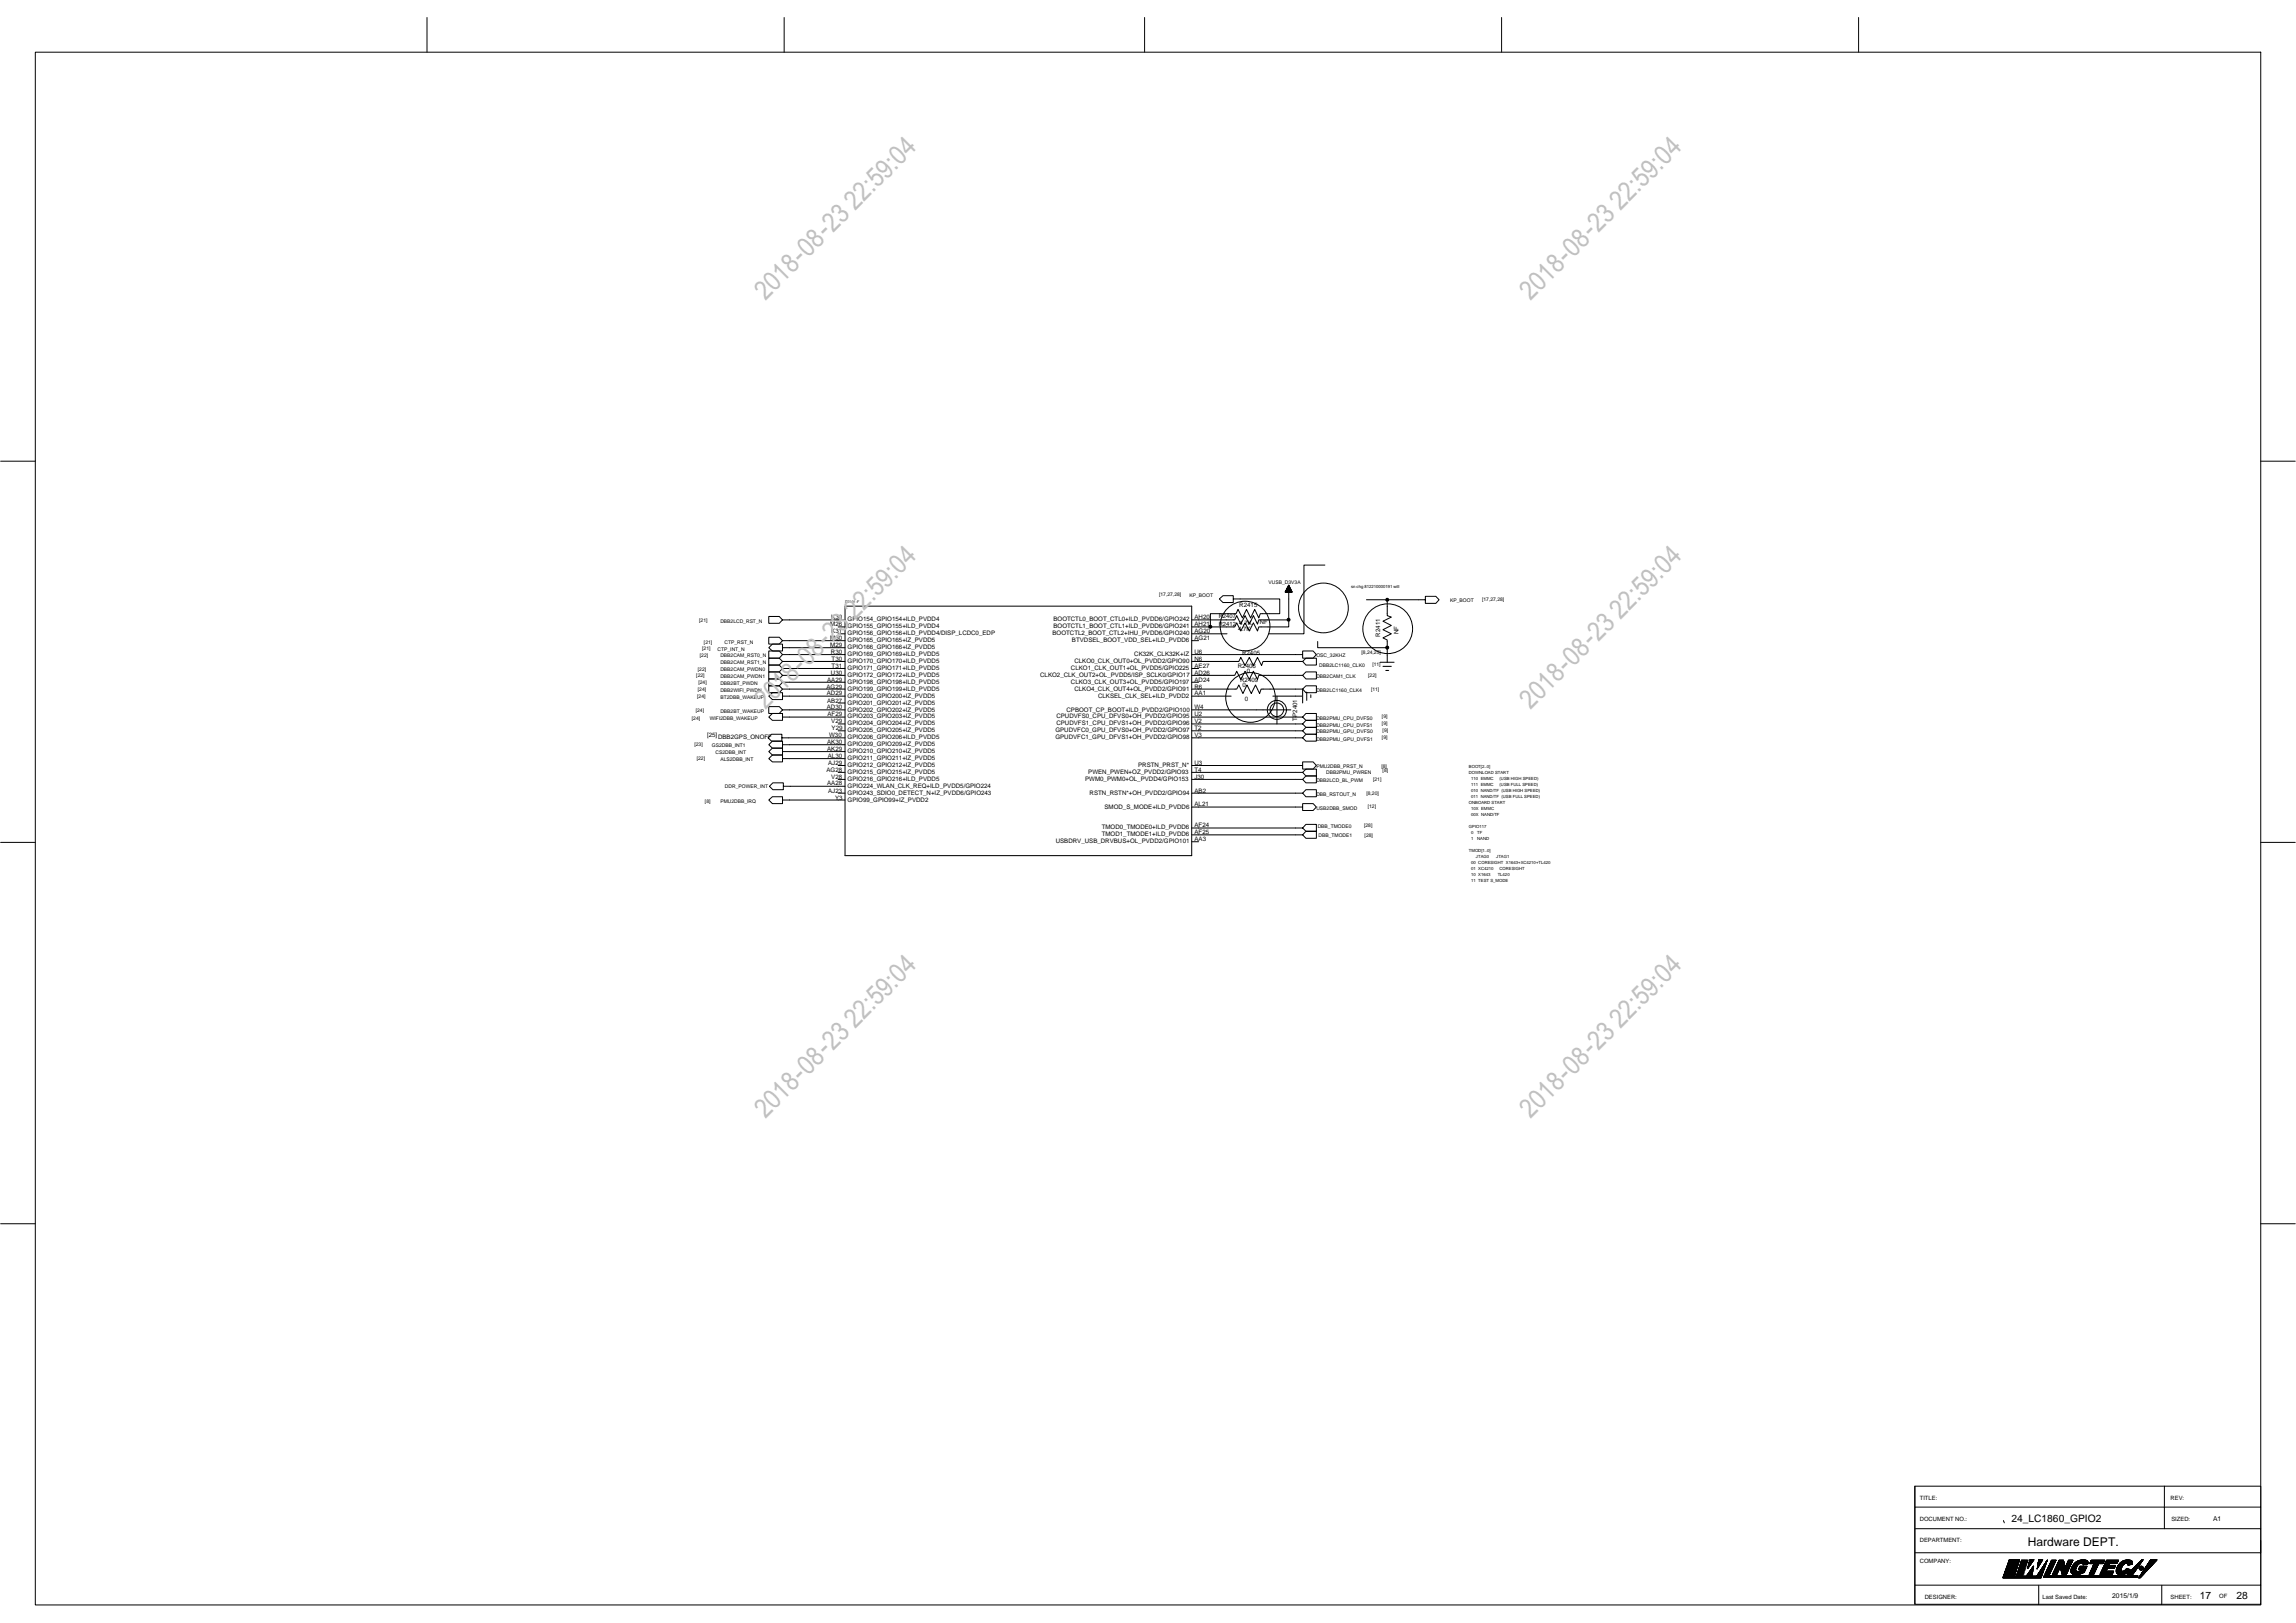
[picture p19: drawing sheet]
<svg xmlns="http://www.w3.org/2000/svg" width="297mm" height="210mm" viewBox="0 0 297 210" stroke-linecap="round" stroke-linejoin="round" font-family="sans-serif">
<defs><g id="words">
<g font-size="3.5" fill="#c0c0c0">
<text x="99" y="38.9" transform="rotate(-45 99 38.9)">2018-08-23 22:59:04</text>
<text x="198" y="38.9" transform="rotate(-45 198 38.9)">2018-08-23 22:59:04</text>
<text x="99" y="91.8" transform="rotate(-45 99 91.8)">2018-08-23 22:59:04</text>
<text x="198" y="91.8" transform="rotate(-45 198 91.8)">2018-08-23 22:59:04</text>
<text x="99" y="144.7" transform="rotate(-45 99 144.7)">2018-08-23 22:59:04</text>
<text x="198" y="144.7" transform="rotate(-45 198 144.7)">2018-08-23 22:59:04</text>
</g>
<text font-size="1.6" x="262.4" y="200">Hardware DEPT.</text>
<g font-size="1.3">
<text x="260.2" y="196.9">24_LC1860_GPIO2</text>
<text x="284.6" y="206.8">17</text>
<text x="289.3" y="206.9">28</text>
</g>
<g font-size=".9">
<text x="286.3" y="196.8">A1</text>
<text x="273.3" y="206.8">2015/1/9</text>
</g>
<g font-size=".8">
<text x="107.4" y="83.7">M29</text>
<text x="107.4" y="82.8">M30</text>
<text x="107.4" y="81">M26</text>
<text x="107.5" y="81.9">K31</text>
<text x="107.5" y="80.1">K30</text>
<text x="109.7" y="84">GPIO166_GPIO166+IZ_PVDD5</text>
<text x="109.7" y="83.1">GPIO165_GPIO165+IZ_PVDD5</text>
<text x="109.7" y="82.2">GPIO156_GPIO156+ILD_PVDD4/DISP_LCDC0_EDP</text>
<text x="109.7" y="81.3">GPIO155_GPIO155+ILD_PVDD4</text>
<text x="109.7" y="80.4">GPIO154_GPIO154+ILD_PVDD4</text>
<text x="136.2" y="82.2">BOOTCTL2_BOOT_CTL2+IHU_PVDD6/GPIO240</text>
<text x="136.3" y="81.3">BOOTCTL1_BOOT_CTL1+ILD_PVDD6/GPIO241</text>
<text x="136.3" y="80.4">BOOTCTL0_BOOT_CTL0+ILD_PVDD6/GPIO242</text>
<text x="138.7" y="83.1">BTVDSEL_BOOT_VDD_SEL+ILD_PVDD6</text>
<text x="154.5" y="82.8">AG21</text>
<text x="154.5" y="81">AH21</text>
<text x="154.5" y="81.9">AG20</text>
<text x="154.5" y="80.1">AH20</text>
<text x="157.7" y="80">R2407</text>
<text x="157.7" y="81">R2412</text>
<text x="160.2" y="81.7">4.7K</text>
<text x="160.3" y="78.5">R2415</text>
<text x="160.3" y="80.9">4.7K</text>
<text x="163" y="80.7">NF</text>
<text x="178.6" y="82.4" transform="rotate(-90 178.6 82.4)">R2411</text>
<text x="180.9" y="82.1" transform="rotate(-90 180.9 82.1)">NF</text>
<text x="106.9" y="89.1">AG29</text>
<text x="107" y="90">AD29</text>
<text x="107" y="88.2">AA29</text>
<text x="107.5" y="87.3">U30</text>
<text x="107.5" y="84.6">R30</text>
<text x="107.6" y="86.4">T31</text>
<text x="107.6" y="85.5">T30</text>
<text x="109.7" y="88.5">GPIO198_GPIO198+ILD_PVDD5</text>
<text x="109.7" y="87.5">GPIO172_GPIO172+ILD_PVDD5</text>
<text x="109.7" y="89.4">GPIO199_GPIO199+ILD_PVDD5</text>
<text x="109.7" y="86.7">GPIO171_GPIO171+ILD_PVDD5</text>
<text x="109.7" y="85.8">GPIO170_GPIO170+ILD_PVDD5</text>
<text x="109.7" y="84.9">GPIO169_GPIO169+ILD_PVDD5</text>
<text x="134.6" y="87.5">CLKO2_CLK_OUT2+OL_PVDD5/ISP_SCLK0/GPIO17</text>
<text x="138.6" y="88.5">CLKO3_CLK_OUT3+OL_PVDD5/GPIO197</text>
<text x="138.6" y="86.7">CLKO1_CLK_OUT1+OL_PVDD5/GPIO225</text>
<text x="139" y="89.4">CLKO4_CLK_OUT4+OL_PVDD2/GPIO91</text>
<text x="139" y="85.8">CLKO0_CLK_OUT0+OL_PVDD2/GPIO90</text>
<text x="146.7" y="84.9">CK32K_CLK32K+IZ</text>
<text x="154.5" y="90">AA1</text>
<text x="154.5" y="89.1">R6</text>
<text x="154.5" y="87.3">AD26</text>
<text x="154.5" y="88.2">AD24</text>
<text x="154.5" y="85.5">N6</text>
<text x="154.5" y="86.4">AE27</text>
<text x="154.5" y="84.6">U6</text>
<text x="160.1" y="86.5">R2406</text>
<text x="160.4" y="88.3">R2409</text>
<text x="160.7" y="84.7">R2405</text>
<text x="160.8" y="88.8">0</text>
<text x="161.3" y="87.1">0</text>
<text x="91.5" y="95.4">[25]</text>
<text x="92.9" y="95.6">DBB2GPS_ONOFF</text>
<text x="107" y="91.8">AD30</text>
<text x="107" y="90.9">AB27</text>
<text x="107.1" y="92.7">AF29</text>
<text x="107.3" y="95.4">W30</text>
<text x="107.5" y="93.6">V29</text>
<text x="107.6" y="94.5">Y29</text>
<text x="109.7" y="94.7">GPIO205_GPIO205+IZ_PVDD5</text>
<text x="109.7" y="95.6">GPIO206_GPIO206+ILD_PVDD5</text>
<text x="109.7" y="92.1">GPIO202_GPIO202+IZ_PVDD5</text>
<text x="109.7" y="92.9">GPIO203_GPIO203+IZ_PVDD5</text>
<text x="109.7" y="93.9">GPIO204_GPIO204+IZ_PVDD5</text>
<text x="109.7" y="90.3">GPIO200_GPIO200+IZ_PVDD5</text>
<text x="109.7" y="91.2">GPIO201_GPIO201+IZ_PVDD5</text>
<text x="136.5" y="94.7">GPUDVFC0_GPU_DFVS0+OH_PVDD2/GPIO97</text>
<text x="136.5" y="95.6">GPUDVFC1_GPU_DFVS1+OH_PVDD2/GPIO98</text>
<text x="136.7" y="92.9">CPUDVFS0_CPU_DFVS0+OH_PVDD2/GPIO95</text>
<text x="136.7" y="93.9">CPUDVFS1_CPU_DFVS1+OH_PVDD2/GPIO96</text>
<text x="138" y="92.1">CPBOOT_CP_BOOT+ILD_PVDD2/GPIO100</text>
<text x="142.1" y="90.3">CLKSEL_CLK_SEL+ILD_PVDD2</text>
<text x="154.5" y="94.5">T2</text>
<text x="154.5" y="95.4">V3</text>
<text x="154.5" y="91.8">W4</text>
<text x="154.5" y="92.7">U2</text>
<text x="154.5" y="93.6">V2</text>
<text x="161" y="90.6">0</text>
<text x="167.8" y="93.2" transform="rotate(-90 167.8 93.2)">TP2401</text>
<text x="106.9" y="99.8">AG28</text>
<text x="107" y="101.6">AA28</text>
<text x="107" y="97.2">AK29</text>
<text x="107" y="96.2">AK30</text>
<text x="107.1" y="98">AL30</text>
<text x="107.1" y="98.9">AJ29</text>
<text x="107.5" y="100.7">V28</text>
<text x="109.7" y="101.9">GPIO224_WLAN_CLK_REQ+ILD_PVDD5/GPIO224</text>
<text x="109.7" y="101">GPIO216_GPIO216+ILD_PVDD5</text>
<text x="109.7" y="100.1">GPIO215_GPIO215+IZ_PVDD5</text>
<text x="109.7" y="99.2">GPIO212_GPIO212+IZ_PVDD5</text>
<text x="109.7" y="97.4">GPIO210_GPIO210+IZ_PVDD5</text>
<text x="109.7" y="98.3">GPIO211_GPIO211+IZ_PVDD5</text>
<text x="109.7" y="96.5">GPIO209_GPIO209+IZ_PVDD5</text>
<text x="140.4" y="101">PWM0_PWM0+OL_PVDD4/GPIO153</text>
<text x="140.8" y="100.1">PWEN_PWEN+OZ_PVDD2/GPIO93</text>
<text x="147.3" y="99.2">PRSTN_PRST_N*</text>
<text x="154.5" y="100.7">J30</text>
<text x="154.5" y="99.8">T4</text>
<text x="154.5" y="98.9">U3</text>
<text x="107.1" y="102.6">AJ23</text>
<text x="108" y="103.4">Y3</text>
<text x="109.7" y="102.8">GPIO243_SDIO0_DETECT_N+IZ_PVDD6/GPIO243</text>
<text x="109.7" y="103.7">GPIO99_GPIO99+IZ_PVDD2</text>
<text x="141" y="102.8">RSTN_RSTN*+OH_PVDD2/GPIO94</text>
<text x="142.5" y="107.3">TMOD0_TMODE0+ILD_PVDD6</text>
<text x="142.9" y="104.6">SMOD_S_MODE+ILD_PVDD6</text>
<text x="154.5" y="107">AF24</text>
<text x="154.5" y="107.9">AF25</text>
<text x="154.5" y="104.3">AL21</text>
<text x="154.5" y="102.6">AB2</text>
<text x="136.6" y="109.1">USBDRV_USB_DRVBUS+OL_PVDD2/GPIO101</text>
<text x="142.5" y="108.2">TMOD1_TMODE1+ILD_PVDD6</text>
<text x="154.5" y="108.8">AA3</text>
<text x="248.4" y="196.8">DOCUMENT NO.:</text>
<text x="248.4" y="194.1">TITLE:</text>
<text x="280.8" y="194">REV:</text>
<text x="280.9" y="196.8">SIZED:</text>
<text x="248.4" y="199.5">DEPARTMENT:</text>
<text x="248.4" y="202.2">COMPANY:</text>
<text x="249" y="206.8">DESIGNER:</text>
<text x="264.2" y="206.8">Last Saved Date:</text>
<text x="280.8" y="206.8">SHEET:</text>
<text x="287.1" y="206.7">OF</text>
</g>
<g font-size=".6">
<text x="150" y="77.2">[17,27,28]</text>
<text x="153.9" y="77.2">KP_BOOT</text>
<text x="164.1" y="75.5">VUSB_D3V3A</text>
<text x="187.6" y="77.9">KP_BOOT</text>
<text x="191.7" y="77.8">[17,27,28]</text>
<text x="90.5" y="80.5">[21]</text>
<text x="91.1" y="83.3">[21]</text>
<text x="93.2" y="80.6">DBB2LCD_RST_N</text>
<text x="93.7" y="83.3">CTP_RST_N</text>
<text x="90.1" y="87.5">[22]</text>
<text x="90.3" y="86.8">[22]</text>
<text x="90.3" y="89.3">[24]</text>
<text x="90.4" y="88.5">[24]</text>
<text x="90.5" y="85">[22]</text>
<text x="90.8" y="84.1">[21]</text>
<text x="92.8" y="84.2">CTP_INT_N</text>
<text x="93.2" y="86.8">DBB2CAM_PWDN0</text>
<text x="93.2" y="85">DBB2CAM_RST0_N</text>
<text x="93.2" y="87.7">DBB2CAM_PWDN1</text>
<text x="93.2" y="85.9">DBB2CAM_RST1_N</text>
<text x="93.2" y="88.6">DBB2BT_PWDN</text>
<text x="93.2" y="89.5">DBB2WIFI_PWDN</text>
<text x="170.3" y="85">OSC_32KHZ</text>
<text x="170.3" y="87.7">DBB2CAM1_CLK</text>
<text x="170.3" y="89.5">DBB2LC1160_CLK4</text>
<text x="170.7" y="86.3">DBB2LC1160_CLK0</text>
<text x="176.1" y="84.7">[8,24,25]</text>
<text x="177" y="87.5">[22]</text>
<text x="177.4" y="89.4">[11]</text>
<text x="177.5" y="86.2">[11]</text>
<text x="89.5" y="93.1">[24]</text>
<text x="90" y="92.1">[24]</text>
<text x="90.2" y="90.3">[24]</text>
<text x="91.8" y="93.2">WIFI2DBB_WAKEUP</text>
<text x="93.2" y="90.4">BT2DBB_WAKEUP</text>
<text x="93.2" y="92.2">DBB2BT_WAKEUP</text>
<text x="170.3" y="93.1">DBB2PMU_CPU_DVFS0</text>
<text x="170.3" y="94">DBB2PMU_CPU_DVFS1</text>
<text x="170.3" y="95.8">DBB2PMU_GPU_DVFS1</text>
<text x="170.3" y="94.9">DBB2PMU_GPU_DVFS0</text>
<text x="178.8" y="92.9">[9]</text>
<text x="178.8" y="93.7">[9]</text>
<text x="178.8" y="95.5">[9]</text>
<text x="178.9" y="94.7">[9]</text>
<text x="89.8" y="96.5">[23]</text>
<text x="90.1" y="98.3">[22]</text>
<text x="92.1" y="96.6">GS2DBB_INT1</text>
<text x="92.6" y="97.6">CS2DBB_INT</text>
<text x="93.2" y="98.5">ALS2DBB_INT</text>
<text x="93.8" y="102">DDR_POWER_INT</text>
<text x="170.3" y="99.4">PMU2DBB_PRST_N</text>
<text x="170.3" y="101.2">DBB2LCD_BL_PWM</text>
<text x="171.6" y="100.1">DBB2PMU_PWREN</text>
<text x="177.6" y="101">[21]</text>
<text x="178.7" y="99.3">[8]</text>
<text x="178.9" y="99.8">[8]</text>
<text x="91.2" y="103.9">[8]</text>
<text x="93.2" y="103.9">PMU2DBB_IRQ</text>
<text x="170.3" y="103">DBB_RSTOUT_N</text>
<text x="170.3" y="104.8">USB2DBB_SMOD</text>
<text x="170.5" y="107.2">DBB_TMODE0</text>
<text x="176.5" y="107">[28]</text>
<text x="176.8" y="102.8">[8,20]</text>
<text x="176.9" y="104.6">[12]</text>
<text x="170.6" y="108.3">DBB_TMODE1</text>
<text x="176.5" y="108.3">[28]</text>
</g>
<g font-size=".5">
<text x="174.8" y="76.1">sn chg 812210000191 will</text>
<text x="109.3" y="78.1">D2101-F</text>
<text x="190" y="99.4">BOOT[2..0]</text>
<text x="190" y="100.2">DOWNLOAD START</text>
<text x="190.3" y="101">110 EMMC</text>
<text x="190.3" y="101.7">111 EMMC</text>
<text x="194" y="101">(USB HIGH SPEED)</text>
<text x="194" y="101.7">(USB FULL SPEED)</text>
<text x="190" y="104">ONBOARD START</text>
<text x="190" y="107.1">GPIO117</text>
<text x="190.3" y="102.5">010 NAND/TF (USB HIGH SPEED)</text>
<text x="190.3" y="103.3">011 NAND/TF (USB FULL SPEED)</text>
<text x="190.3" y="104.8">10X EMMC</text>
<text x="190.3" y="105.6">00X NAND/TF</text>
<text x="190.3" y="107.9">0</text>
<text x="191.1" y="107.9">TF</text>
<text x="190" y="110.2">TMOD[1..0]</text>
<text x="190.3" y="108.7">1</text>
<text x="190.3" y="111.8">00 CORESIGHT X1643+XC4210+TL420</text>
<text x="190.3" y="112.5">01 XC4210</text>
<text x="190.3" y="113.3">10 X1643</text>
<text x="190.9" y="111">JTAG0</text>
<text x="191.1" y="108.7">NAND</text>
<text x="193.6" y="111">JTAG1</text>
<text x="193.8" y="113.3">TL420</text>
<text x="194" y="112.5">CORESIGHT</text>
<text x="190.3" y="114.1">11 TEST S_MODE</text>
</g>
</g></defs>
<g fill="none" stroke="#000" stroke-width=".13">
<path d="M4.6 6.8h287.9v200.8h-287.9zM55.2 2.3v4.5M101.4 2.3v4.5M148.1 2.3v4.5M194.3 2.3v4.5M240.4 2.3v4.5M.1 59.7h4.5M292.5 59.7h4.4M109.3 78.4h44.9v32.3h-44.9zM159.6 77.5v-.4h-1.4l-.4 .4 .4 .5h1.4v-.5h6v1.9h-2.6l-.1 .5-.6-1.1-.5 1.1-.5-1.1-.6 1.1-.5-1.1-.3 .6h-3.3v1.7h-2.4M166.3 76.6h.8M166.3 76.5l.8 .1"/>
<path d="M166.4 76.3v.3M166.4 76.4h.7v.2M166.4 76.4h.6M166.4 76.3h.6M166.5 76.2v.4M166.5 76.2h.5v.4M166.5 76.2h.5M166.5 76.1v.5M166.5 76.1h.4M166.6 76v.6M166.6 76h.3M166.6 75.9h.2"/>
<path d="M166.6 75.8v.8M166.6 75.9h.2v.7M166.7 75.8h.1M166.7 75.8v.8M166.7 75.8l.1 .8M166.7 76.6v-.9l.5 .9h-.9l.4-.9v4.5h-3.8l-.2 .6-.5-1.1-.6 1.1-.5-1.1-.6 1.1-.5-1.1-.3 .5h-5.5M166.8 75.8v.8M166.9 76v.6M167 76.3h-.5v.3M167 76.3v.3M167.1 76.5h-.8v.1M167.1 76.6h.1"/>
<path d="M171.4 73.1h-2.7v8.9h-4.6M176.8 77.6h7.6v-.4h1.4l.4 .4-.4 .5h-1.4v-.5M179.5 77.6v2.1l.5 .1-1.1 .6 1.1 .5-1.1 .6 1.1 .5-1.1 .5 .6 .3v2.9M101.2 95.5v.4h-1.4l-.4-.4 .4-.5h1.4v.5h8.1M108.4 81.1h.9M108.4 99.9h.9M108.4 99h.9M108.4 94.6h.9M108.4 93.7h.9M108.4 91h.9M108.4 82h.9M109.3 86.5h-8.1l-.4 .4h-1.3v-.9h1.3l.4 .5"/>
<path d="M109.3 84.7h-8.1l-.4 .5h-1.3v-1h1.3l.4 .5M109.3 87.4h-8.1l-.4 .4h-1.3v-.9h1.3l.4 .5M109.3 85.6h-8.1l-.4 .4h-1.3v-.8h1.3l.4 .4M109.3 96.4h-8.1v.4h-1.3l-.4-.4 .4-.5h1.3v.5M109.3 97.2h-8.1v.5h-1.3l-.4-.5 .4-.4h1.3v.4M109.3 98.1h-8.1v.5h-1.3l-.4-.5 .4-.4h1.3v.4M109.3 80.2h-8.1l-.4 .4h-1.3v-.8h1.3l.4 .4M109.3 83.8h-8.1v.4h-1.3l-.4-.4 .4-.5h1.3v.5M109.3 82.9h-8.1l-.4 .4h-1.3v-.9h1.3l.4 .5M109.3 88.3h-8.1l-.4 .4h-1.3v-.9h1.3l.4 .5M109.3 89.2h-8.1l-.4 .4h-1.3v-.9h1.3l.4 .5M109.3 90.1h-8.1v.4h-1.3l-.4-.4 .4-.5h1.3v.5"/>
<path d="M109.3 92.8h-8.1v.4h-1.3l-.4-.4 .4-.5h1.3v.5M109.3 91.8h-8.1l-.4 .5h-1.3v-.9h1.3l.4 .4M154.2 85.6h6.1l.2-.6 .6 1.1 .5-1.1 .6 1.1 .5-1.1 .5 1.1 .2-.5h5.1l.4-.4h1.4v.8h-1.4l-.4-.4M154.2 87.4h5.5l.3-.6 .5 1.1 .6-1.1 .5 1.1 .6-1.1 .5 1.1 .2-.5h5.6l.4-.5h1.4v.9h-1.4l-.4-.4M154.2 89.2h5.8l.3-.6 .5 1.1 .5-1.1 .6 1.1 .5-1.1 .6 1.1 .1-.5h5.4l.4-.5h1.4v.9h-1.4l-.4-.4v1.8M154.2 99.9h14.3l.4-.4h1.4v.9h-1.4l-.4-.5M154.2 99h14.3v-.4h1.4l.4 .4-.4 .5h-1.4v-.5M154.2 92.8h14.3l.4-.5h1.4v.9h-1.4l-.4-.4M154.2 93.7h14.3l.4-.5h1.4v.9h-1.4l-.4-.4M154.2 95.5h14.3l.4-.5h1.4v.9h-1.4l-.4-.4M154.2 94.6h14.3l.4-.5h1.4v.9h-1.4l-.4-.4M154.2 84.7h14.3v-.5h1.4l.4 .5-.4 .5h-1.4v-.5"/>
<path d="M154.2 91.8h12.8M154.2 90.1h5.1M154.2 88.3h.9M154.2 86.5h.9M154.2 82.9h.9M154.2 82h4.5M164.7 90.1h3.8M165.2 90.1v3.6M166.7 80.2v.9h-3.8l-.2 .5-.5-1-.6 1-.5-1-.6 1-.5-1-.3 .5h-3.1M169.1 89.5v1.1M169.6 89.9v.4M170.5 83v.8h9"/>
<path d="M178.6 85.7h1.8M178.9 86.2h1.1M179.3 86.7h.4M.1 109h4.5M101.3 101.7v-.4h-1.3l-.5 .4 .5 .5h1.3v-.5h8M108.4 102.6h.9M108.4 100.8h.9M109.3 103.5h-8.1v.5h-1.3l-.4-.5 .4-.4h1.3v.4M154.2 102.6h14.3l.4-.4h1.4v.9h-1.4l-.4-.5M154.2 100.8h14.3l.4-.4h1.4v.9h-1.4l-.4-.5M154.2 104.4h14.3v-.4h1.4l.4 .4-.4 .5h-1.4v-.5M154.2 107.1h14.3l.4-.4h1.4v.8h-1.4l-.4-.4"/>
<path d="M154.2 108h14.3l.4-.5h1.4v1h-1.4l-.4-.5M154.2 108.9h.9M292.5 109h4.4M.1 158.3h4.5M292.5 158.3h4.4M247.7 192.3h44.8v15.3h-44.8zM247.7 197.8h44.8M247.7 192.3v15.3M247.7 195h44.8M259.2 196.7h.1M259.3 196.9h.1M280 192.3v5.5"/>
<path d="M292.5 199.3v1.6h-44.8M247.7 205.1h44.8M259.1 204.2h5M259.1 204.1h5M259.1 204h5M259.2 204h4.9M259.2 203.9h4.9M259.2 203.8h1.4M259.2 203.8h1.5M259.3 203.7h1.4M259.3 203.5h1.4M259.4 203.4h1.4"/>
<path d="M259.4 203.3h1.4M259.4 203.2h1.4M259.5 203.1l1.4 .1M259.5 203.1h1.4M259.5 203h1.4M259.5 202.9h1.4M259.6 202.9h1.3M259.6 202.8h1.4M259.6 202.8h1.3M259.6 202.7h1.4M259.6 202.6h1.4M259.7 202.6h1.3"/>
<path d="M259.7 202.5h1.3M259.7 202.5h1.4M259.7 202.4h1.4M259.8 202.3h1.3M259.8 202.2h1.3M259.8 202.1h1.4M259.9 202h1.3M259.9 202l1.3 .1M259.9 201.9h1.3M259.9 201.8h1.4M260.6 203.9h-1.4M260.7 203.8h-1.4"/>
<path d="M260.7 203.7h-1.4M260.7 203.6h-1.4M260.7 203.5h-1.4M260.7 203.4l-1.3 .1M260.8 203.4h-1.4M260.9 203.8h.9M260.9 202.9h-1.4M261 203.7h.6M261 203.6h.8M261 203.5h.6M261 203.4h.9M261.1 202.4h-1.4"/>
<path d="M261.1 203.2h.8M261.1 203.2h.9M261.1 203.1h.6M261.1 203.1h.2M261.1 202.3h-1.3M261.1 203.1h.8M261.2 202.9h.4M261.2 203h.3M261.2 203.1h.8M261.2 202.2h-1.4M261.2 202.1h-1.4M261.2 203.9h-.3"/>
<path d="M261.2 202.9h.9M261.2 202.8h.1M261.2 202h-1.3M261.2 202.7h.9M261.2 202.8h.9M261.2 203.4l-.2 .1M261.3 202.6h.7M261.3 202.6h.3M261.3 201.8l-1.4 .1M261.3 202.6h.9M261.3 202.6h.8M261.3 203.6h-.3"/>
<path d="M261.3 202.5h.5M261.3 202.5h.2M261.3 202.5h.7M261.3 202.4h.9M261.4 202.4h.3M261.4 202.4h.1M261.4 202.2h.2M261.4 202.1h.9M261.4 203.7h-.5M261.5 202h.9M261.5 202h.8M261.5 202h.6"/>
<path d="M261.5 201.9h.7M261.5 201.9h.3M261.6 203.3h-.5M261.7 203.8h-.8M261.8 203.4h-.8M261.9 202.8h-.7M261.9 203.5h-.9M262 202.9h-.8M262.1 202.2h-.7M262.3 203.8h.6M262.3 202.3h-.9M262.3 202.9h.1"/>
<path d="M262.3 203.7h.6M262.3 203.6h.6M262.4 202.8h.1M262.4 202.7h.1M262.4 202.6h.2M262.4 202.6h.1M262.4 202.5h.2M262.4 201.8l-.9 .1M262.4 202.5h.3M262.4 203.5h.5M262.4 202.4h.3M262.5 202.4h.2"/>
<path d="M262.5 202.3h.3M262.5 202.1h.4M262.6 202h.4M262.6 201.9h.4M262.6 203.4h.4M262.6 203.3h.4M262.6 201.9h.5M262.6 201.8h.5M262.6 203.2h.4M262.7 203.2h.3M262.7 202.4h-.3M262.7 203.1h.3"/>
<path d="M262.8 203h.2M262.8 203.1h.2M262.8 202.3h-.3M262.8 202.9h.2M262.8 202.2h-.3M262.9 203.9h-.8M262.9 202.2h-.4M262.9 202.9h.1M262.9 203.8h-.7M262.9 203.8h-.6M262.9 202.8h.1M262.9 202.1h-.4"/>
<path d="M262.9 203.7h-.6M262.9 203.6h-.5M263 203.5h-.6M263 203.4l-.5 .1M263 202l-.5 .1M263 203.4h-.5M263 202.7h.1M263 202.8h.1M263 202h-.4M263 202.6h.1M263 202.9h-.1M263.1 202.6h.1"/>
<path d="M263.1 201.8l-.5 .1M263.5 202.9h.1M263.5 203.8h.7M263.6 202.8h.1M263.6 202.9h.1M263.6 203.8h.6M263.6 202.9h-.1M263.6 202.6h.2M263.6 202.7h.1M263.6 202.5h.2M263.6 202.5h.3M263.6 202.4h.3"/>
<path d="M263.6 203.7h.6M263.6 202.3h.4M263.6 202.2h.4M263.7 202.1h.4M263.7 202h.4M263.7 201.9h.5M263.7 201.8h.6M263.8 205.1v2.5M263.8 203.5h.5M263.8 202.5h-.2M263.8 203.4h.5M263.9 203.4h.4"/>
<path d="M263.9 203.3h.4M263.9 202.4h-.3M263.9 203.3h.5M264 203.2h.4M264 202.3h-.4M264 203.1h.4M264 202.2h-.3M264.1 203.1h.3M264.1 203h.3M264.1 202.1h-.4M264.1 203h.4M264.1 202.9h.4"/>
<path d="M264.1 203.9h-.6M264.2 202h-.5M264.2 202.9h.3M264.2 202.8h.3M264.2 203.8h-.6M264.2 203.7h-.6M264.2 203.6h-.5M264.3 202.7h.3M264.3 202.8h.2M264.3 201.8l-.6 .1M264.3 203.6h-.6M264.3 203.5h-.5"/>
<path d="M264.3 203.4l-.5 .1M264.3 202.6h.3M264.4 204.1h12.1M264.4 202.6h.2M264.4 204h12.1M264.4 202.5h.2M264.4 203.1l-.4 .1M264.4 203.9h12.2M264.4 202.4h.2M264.5 202.9h-.4M264.5 202.9h-.3M264.5 202.4h.2"/>
<path d="M264.5 202.8h-.3M264.6 203.7h.6M264.6 203.6h.6M264.6 202.3h.1M264.6 202.5h-.2M264.6 202.1h.1M264.6 203.5h.6M264.7 202.4h-.2M264.7 203.4h.6M264.7 203.3h.6M264.7 202.3h-.2M264.7 202.2h-.1"/>
<path d="M264.7 202h.1M264.8 202.1h-.1M264.8 203.2h.6M264.8 201.9h.1M264.8 203.1h.6M264.8 203.1l.6 .1M264.8 202l-.1 .1M264.8 202h-.1M264.9 203.1h.5M264.9 201.9h.1M264.9 203h.5M264.9 203h.6"/>
<path d="M264.9 201.8h.1M264.9 202.9h.6M264.9 202.8h.7M264.9 202.9h.7M265 202.7h.6M265 202.8h.6M265 202.6h.7M265.1 202.5h.6M265.1 202.6h.6M265.1 202.4h.6M265.2 202.4h.5M265.2 202.4h.6"/>
<path d="M265.2 203.6h-.6M265.2 202.3h.6M265.3 203.5h-.7M265.3 203.4l-.6 .1M265.3 202.1h.6M265.3 202h.6M265.4 202h.5M265.4 203.3h-.7M265.4 201.9h.6M265.5 202.9h-.6M265.6 203.7h.5M265.6 202.8h-.6"/>
<path d="M265.6 203.5h.6M265.6 202.6l-.6 .1M265.7 203.4h.6M265.7 203.3h.6M265.7 203.2h.6M265.8 203.2h.5M265.8 203.1l.5 .1M265.8 202.3h-.6M265.8 203.1h.6M265.8 202.2h-.6M265.9 203h.5M265.9 202.2h-.6"/>
<path d="M265.9 202.9h.5M265.9 202.1h-.6M265.9 202.9h.6M265.9 202.8h.6M266 202.8h.5M266 202.7h1.1M266 201.9h-.6M266 201.8l-.6 .1M266 202.6h1.1M266.1 202.5h1M266.1 202.6h1M266.1 202.4h1"/>
<path d="M266.1 203.6h-.5M266.2 202.4h.9M266.2 203.6h-.6M266.2 203.5h-.6M266.2 202.2h.8M266.2 203.4l-.6 .1M266.2 202.3h.8M266.3 203.4h-.6M266.3 202.1h.7M266.3 203.3h-.6M266.3 202h.7M266.3 201.9h.7"/>
<path d="M266.4 201.9h.6M266.5 202.9h-.6M266.6 202.8h.5M266.6 202.8h1.1M266.6 202.8h1.1zM266.6 202.9h1.1M266.6 203h1.1M266.7 203.1h.9M266.7 203.1l.9 .1M266.7 203.2h.9M266.7 203.2h.8M266.7 203.4h.8"/>
<path d="M266.7 203.3h.8M266.7 203.5h.7M266.8 203.6h.6M266.8 203.7h.5M267 201.8l-.6 .1M267 202.2h-.8M267 202.1h-.7M267.1 202.3h-.9M267.1 202.4h-1M267.2 202.7h.6M267.2 202.8h.5M267.3 202.6h.5"/>
<path d="M267.3 202.5h.6M267.3 202.4h.6M267.4 202.4h.5M267.4 203.6h-.6M267.4 203.5h-.7M267.4 202.2h.6M267.4 203.4l-.7 .1M267.4 202.3h.6M267.5 203.4h-.8M267.5 202.1h.6M267.5 203.3h-.8M267.5 202h.6"/>
<path d="M267.6 202h.5M267.6 201.9h.6M267.6 203h-1M267.7 202.9h-1.1M267.9 203.1h.6M267.9 203.1l.6 .1M267.9 203.4h1.7M267.9 203.3h.8M267.9 203.3h1.8M267.9 203.2h.7M267.9 203.2h.6M267.9 203h.6"/>
<path d="M268 202.9h.6M268 202.3h-.6M268 203.5h1.4M268 202.8h.6M268 203.6h1.3M268.1 202.7h.6M268.1 202.8h.5M268.1 202.2h-.6M268.1 202.1h-.6M268.1 202l-.6 .1M268.1 203.6h1.1M268.1 202.6h.6"/>
<path d="M268.2 202.6h.5M268.2 202.5h.6M268.2 201.8l-.6 .1M268.2 203.7h.8M268.2 202.4h.6M268.3 202.4h.6M268.3 202.4h.7M268.4 202.3h.7M268.4 202.2h1.7M268.5 202.1h1.6M268.6 202.9h-.6M268.6 202.1h1.5"/>
<path d="M268.6 202.8h-.6M268.7 202h1.4M268.8 202.5h-.6M268.8 201.9h1.3M268.9 202.4h-.7M268.9 203h.9M268.9 203.3h.8M268.9 201.9h1.1M269 202.9h.9M269 202.8h.9M269 202.7h1M269 202.8h1"/>
<path d="M269 202.3h-.7M269.1 201.9h.8M269.1 202.7h.9M269.1 202.6h.9M269.1 203.2h.6M269.2 203.2h.5M269.2 203.1l.6 .1M269.2 201.8h.6M269.3 203.1h.5M269.4 202.3h.7M269.5 202.4h.6M269.5 203.5h-1.5"/>
<path d="M269.5 202.4h.1M269.5 202.4h.5M269.8 202.4h-.3M269.9 202.9h-.9M270 202.8h-1M270.1 202.2h-1.6M270.1 202.1h-1.6M270.1 202.3h-.6M270.3 203.7h.6M270.3 203.6h.6M270.4 203.5h.6M270.4 202.3h1.7"/>
<path d="M270.4 202.1h1.8M270.4 203.4h.6M270.4 203.3h.6M270.5 202l1.7 .1M270.5 203.3h.5M270.5 202h1.7M270.5 203.2h.6M270.5 201.9h1.8M270.6 203.1h.6M270.6 203.1h.5M270.6 203h.6M270.6 202.9h.6"/>
<path d="M270.7 202.9h.6M270.7 202.8h.6M270.7 202.7h.6M270.7 202.7h.7M270.8 202.6h.6M270.8 202.5h.6M270.9 202.5h.5M270.9 202.4h.6M270.9 203.6h-.6M271 203.5h-.6M271 203.4l-.6 .1M271 203.4h-.6"/>
<path d="M271.1 203.3h-.6M271.2 202.9h-.6M271.5 202.4h-.6M271.7 203.7h1.6M271.7 203.6h1.6M271.8 203.5h1.5M271.8 203.4h1.6M271.8 203.3h1.6M271.9 203.3h1.5M271.9 203.2h.6M272 203.1h.6M272 203.1h.5"/>
<path d="M272 202.9h.6M272 203h.6M272.1 202.9h1.4M272.1 202.8h1.5M272.1 202.9h1.5M272.1 202.3h-1.7M272.1 202.2h-1.7M272.1 202.7h1.5M272.2 202.2h-1.8M272.2 202.6h1.5M272.2 202.1h-1.8M272.2 202.5h1.5"/>
<path d="M272.2 202.5h.6M272.3 202h-1.8M272.3 202.5h.6M272.3 202.4h.6M272.3 201.8l-1.7 .1M272.3 202.3h.6M272.4 202.1h1.5M272.4 202l1.6 .1M272.5 202h1.5M272.5 201.9h1.6M272.6 203h-.6M272.6 202.9h-.6"/>
<path d="M272.9 202.4h-.6M272.9 202.3h-.6M273.3 203.6h-1.6M273.4 203.5h-1.6M273.4 203.4l-1.6 .1M273.4 203.4h-1.6M273.7 202.6l-1.6 .1M273.8 203.1h.6M273.8 203.1l.6 .1M273.8 203.4h1.5M273.8 203.3h1.6M273.8 203.2h.6"/>
<path d="M273.8 203h.6M273.8 202.9h.6M273.8 203.5h1.4M273.9 202.9h.6M273.9 202.9h.5M273.9 203.5h1.2M273.9 202.8h.6M273.9 203.6h1.2M273.9 202.2h-1.5M273.9 202.7h.6M273.9 203.6h1.1M274 202.6h.6"/>
<path d="M274 202.1h-1.6M274 202.5h.7M274 203.7h.8M274.1 201.9h-1.6M274.1 201.8l-1.6 .1M274.1 202.5h.6M274.1 202.4h.6M274.1 203.7h.7M274.2 202.4h.6M274.2 202.3h.8M274.3 202.2h1.6M274.4 202.1h1.5"/>
<path d="M274.4 202.9h-.6M274.5 202.1h1.4M274.5 202.8h-.6M274.5 202h1.3M274.6 202h1.2M274.7 202.5h-.7M274.7 201.9h1.1M274.8 202.4h-.7M274.8 201.9h.9M274.8 203.2h.7M274.9 203.2h.6M274.9 201.9h.7"/>
<path d="M274.9 202.3h-.7M275 203.1h.6M275 203.1h.5M275 203h.5M275.1 203h.2M275.1 201.8h.4M275.1 202.9h.1M275.2 203.7h.7M275.2 202.3h.7M275.3 203.4l-1.5 .1M275.3 202.4h.6M275.3 202.5h.1"/>
<path d="M275.3 202.5h.2M275.3 202.4h.3M275.3 203.4h-1.5M275.3 203.5h.8M275.4 203.3h-1.6M275.5 203.4h.6M275.5 203.4h.7M275.5 203.1l-.6 .1M275.5 203.3h.7M275.6 203.3h.6M275.7 203.2h.5M275.7 203.2h.6"/>
<path d="M275.8 203.1h.5M275.8 203h.6M275.9 202.2h-1.6M275.9 202.1h-1.5M275.9 202.4h-.6M275.9 203h.5M275.9 202.9h.5M276 203.6h-.8M276 202.9h.5M276 203.6h-.7M276.1 202.8h.4M276.1 203.5h-.7"/>
<path d="M276.1 202.8h.5M276.1 203.4l-.7 .1M276.2 202.7h.4M276.2 202.7h.5M276.2 203.3h-.6M276.2 202.6h.5M276.3 202.6h.4M276.3 202.5h.4M276.4 202.5h.4M276.4 202.4h.4M276.5 202.9h-.6M276.5 202.4h.4"/>
<path d="M276.6 203.9l-12.2 .1M276.6 202.3h.3M276.7 204.2h.2M276.7 204.1h.2M276.7 202.1h.3M276.8 202.8h.5M276.8 202.9h.5M276.8 203h.4M276.8 202.7h.4M276.8 202.8h.4M276.8 202.1h.3M276.8 203.9h.3"/>
<path d="M276.8 203.1h.4M276.8 202.4h-.3M276.9 203.1h.2M276.9 202h.2M276.9 202.4h-.4M276.9 203.8h.3M276.9 202.3h-.3M276.9 202.6h.2M277 204l-.3 .1M277 202.2h-.4M277 203.1h.1M277 201.9h.2"/>
<path d="M277 203.7h.3M277 204h-.2M277 202.2h-.3M277 202.1h-.2M277.1 203.9l-.3 .1M277.1 201.8h.2M277.1 203.5h.3M277.1 203.9h-.3M277.2 201.9h-.3M277.2 203.8h-.3M277.2 201.8l-.2 .1M277.2 203.4h.4"/>
<path d="M277.2 203.3h.4M277.3 203.8h-.4M277.3 202.9h-.5M277.3 203.2h.4M277.3 203.7h-.3M277.3 203.2h.5M277.3 203.1l.5 .1M277.4 203.1h.5M277.4 203.6h-.4M277.4 203h.6M277.5 202.9h.5M277.5 203.5h-.4"/>
<path d="M277.5 202.9h.6M277.6 202.8h.5M277.6 203.4l-.5 .1M277.6 203.4h-.4M277.6 202.8h.6M277.6 202.7h.6M277.7 202.6h.6M277.7 203.3h-.5M277.7 202.5h.7M277.7 202.6h.7M277.8 202.5h.6M277.8 202.4h.7"/>
<path d="M277.9 202.4h.7M277.9 202.3h.7M278 202.2h.7M278 203h-.6M278 202.1h.7M278 202.9h-.5M278.1 202h.8M278.2 201.9h.8M278.2 201.8h.8M278.3 202.6l-.7 .1M278.5 202.4h-.7M278.6 202.4h-.7"/>
<path d="M278.6 202.3h-.7M278.7 202.2h-.7M278.8 202.1h-.8M279 201.9h-.9M279 201.8l-.8 .1M279.7 205.1v2.5"/>
<circle cx="171.2" cy="78.7" r="3.2"/>
<circle cx="161.1" cy="81" r="3.2"/>
<circle cx="161.8" cy="90.2" r="3.2"/>
<circle cx="165.2" cy="91.8" r=".88"/>
<circle cx="165.2" cy="91.8" r="1.23"/>
<circle cx="179.5" cy="81.3" r="3.2"/>
</g>
<g fill="#000" stroke="#000" stroke-width=".13">
<path d="M156.4 81h.3l.1 .1-.1 .1h-.3z" fill-rule="evenodd"/>
<path d="M179.3 83.6h.3v.3l-.1 .1-.2-.1z" fill-rule="evenodd"/>
<circle cx="179.5" cy="77.6" r=".19"/>
<circle cx="166.7" cy="80.2" r=".19"/>
</g>
<use href="#words"/>
</svg>
